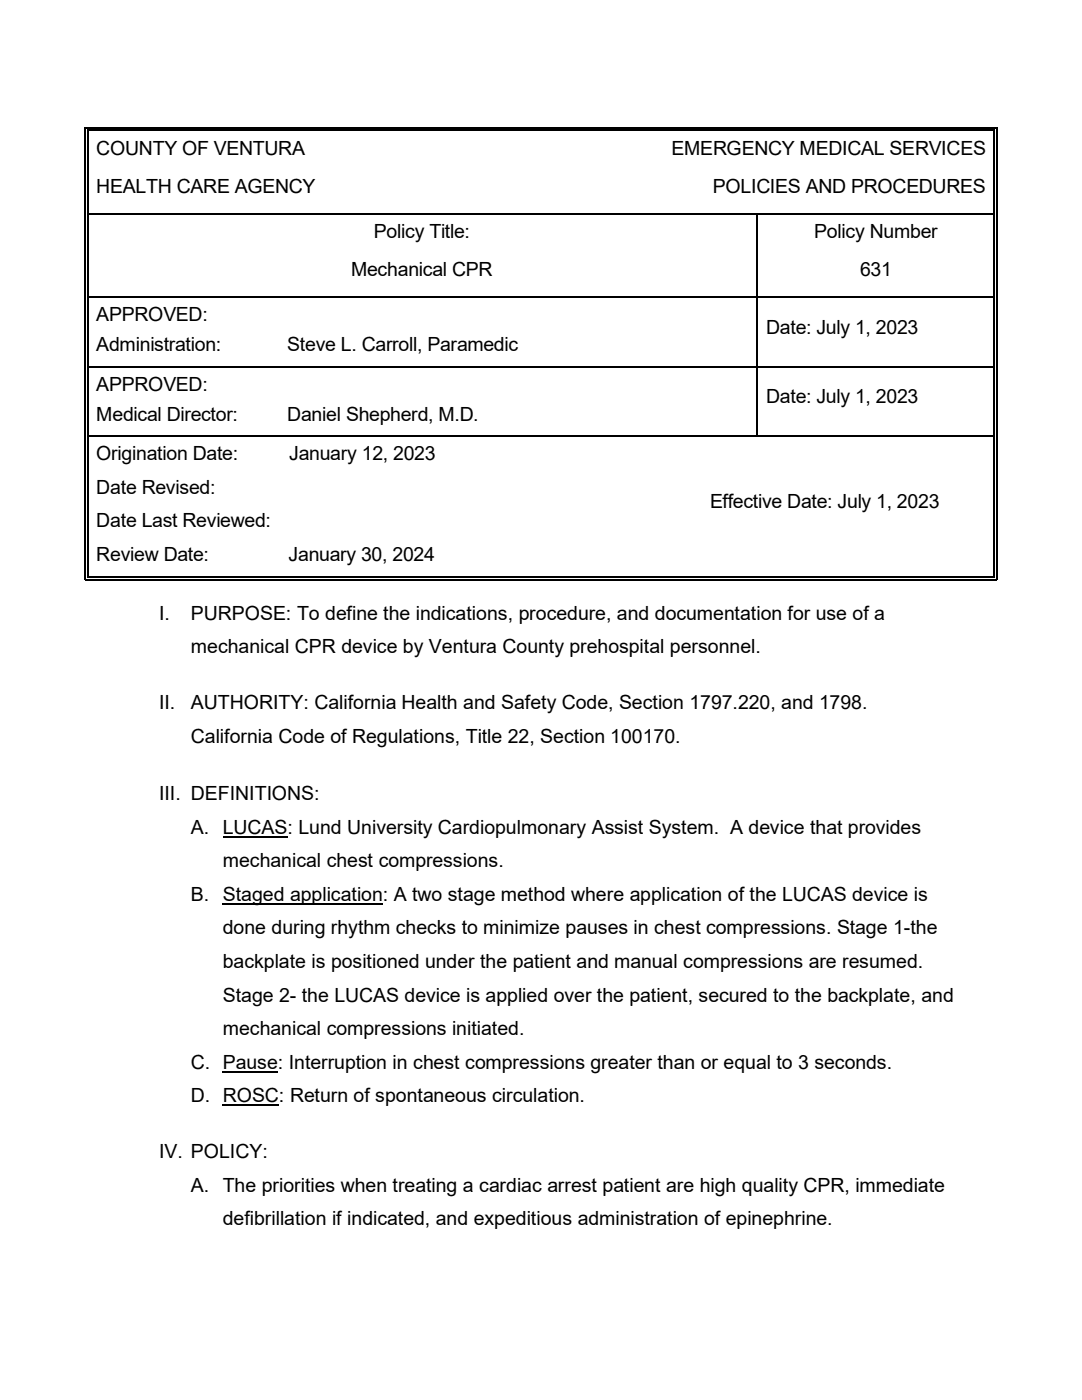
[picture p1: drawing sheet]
<svg xmlns="http://www.w3.org/2000/svg" width="216mm" height="279mm" viewBox="0 0 216 279" stroke-linecap="round" stroke-linejoin="round" font-family="sans-serif">
<defs><g id="words">
<g font-size="3.9">
<text x="19.2" y="30.9">COUNTY OF VENTURA</text>
<text x="134" y="30.9">EMERGENCY MEDICAL SERVICES</text>
<text x="19.2" y="38.5">HEALTH CARE AGENCY</text>
<text x="142.2" y="38.5">POLICIES AND PROCEDURES</text>
<text x="74.6" y="47.5">Policy Title:</text>
<text x="162.5" y="47.5">Policy Number</text>
<text x="70.1" y="55.1">Mechanical CPR</text>
<text x="171.6" y="55.1">631</text>
<text x="19.2" y="64.1">APPROVED:</text>
<text x="19.2" y="70">Administration:</text>
<text x="57.3" y="70">Steve L. Carroll, Paramedic</text>
<text x="152.9" y="66.6">Date: July 1, 2023</text>
<text x="19.2" y="78.1">APPROVED:</text>
<text x="19.2" y="84">Medical Director:</text>
<text x="57.3" y="84">Daniel Shepherd, M.D.</text>
<text x="152.9" y="80.5">Date: July 1, 2023</text>
<text x="19.2" y="91.9">Origination Date:</text>
<text x="57.7" y="91.9">January 12, 2023</text>
<text x="19.2" y="98.6">Date Revised:</text>
<text x="141.7" y="101.4">Effective Date: July 1, 2023</text>
<text x="19.2" y="105.2">Date Last Reviewed:</text>
<text x="19.2" y="112">Review Date:</text>
<text x="57.6" y="112">January 30, 2024</text>
<text x="31.7" y="123.7">I.</text>
<text x="38.1" y="123.7">PURPOSE: To define the indications, procedure, and documentation for use of a</text>
<text x="38.1" y="130.3">mechanical CPR device by Ventura County prehospital personnel.</text>
<text x="31.7" y="141.5">II.</text>
<text x="38.1" y="141.5">AUTHORITY: California Health and Safety Code, Section 1797.220, and 1798.</text>
<text x="38.1" y="148.2">California Code of Regulations, Title 22, Section 100170.</text>
<text x="31.7" y="159.7">III. DEFINITIONS:</text>
<text x="38.1" y="166.4">A. LUCAS: Lund University Cardiopulmonary Assist System. A device that provides</text>
<text x="44.4" y="173.1">mechanical chest compressions.</text>
<text x="38.1" y="179.8">B. Staged application:</text>
<text x="78.6" y="179.8">A two stage method where application of the LUCAS device is</text>
<text x="44.4" y="186.5">done during rhythm checks to minimize pauses in chest compressions. Stage 1-the</text>
<text x="44.4" y="193.2">backplate is positioned under the patient and manual compressions are resumed.</text>
<text x="44.4" y="199.9">Stage 2- the LUCAS device is applied over the patient, secured to the backplate, and</text>
<text x="44.4" y="206.6">mechanical compressions initiated.</text>
<text x="38.1" y="213.3">C. Pause: Interruption in chest compressions greater than or equal to 3 seconds.</text>
<text x="38.1" y="220">D. ROSC: Return of spontaneous circulation.</text>
<text x="31.8" y="231.1">IV. POLICY:</text>
<text x="38.1" y="237.8">A. The priorities when treating a cardiac arrest patient are high quality CPR, immediate</text>
<text x="44.5" y="244.5">defibrillation if indicated, and expeditious administration of epinephrine.</text>
</g>
</g></defs>
<g fill="#000">
<path d="M16.9 25.4h.3v.8h-.3zM16.9 25.4h.8v.3h-.8zM17.4 25.9h.3v.3h-.3zM101.8 25.4h.7v.3h-.7zM101.8 25.9h.7v.3h-.7zM198.2 25.4h.8v.3h-.8zM198.2 25.9h.3v.3h-.3zM198.7 25.4h.3v.8h-.3zM16.9 42.5h.3v.3h-.3zM16.9 59.1h.3v.3h-.3zM17.4 42.5h.3v.3h-.3zM17.4 59.1h.3v.3h-.3z"/>
<path d="M101.8 42.5h.2v.3h-.2zM150.8 42.5h.3v.3h-.3zM150.8 59.1h.3v.3h-.3zM198.2 42.5h.3v.3h-.3zM198.2 59.1h.3v.3h-.3zM198.7 42.5h.3v.3h-.3zM198.7 59.1h.3v.3h-.3zM16.9 73.1h.3v.3h-.3zM17.4 73.1h.3v.3h-.3zM150.8 73.1h.3v.3h-.3zM198.2 73.1h.3v.3h-.3zM198.7 73.1h.3v.3h-.3z"/>
<path d="M16.9 86.9h.3v.3h-.3zM17.4 86.9h.3v.3h-.3zM101.8 86.9h.2v.3h-.2zM150.8 86.9h.3v.3h-.3zM198.2 86.9h.3v.3h-.3zM198.7 86.9h.3v.3h-.3zM16.9 115h.3v.8h-.3zM16.9 115.5h.8v.3h-.8zM17.4 115h.3v.3h-.3zM101.5 115h.8v.3h-.8zM101.5 115.5h.8v.3h-.8zM198.2 115.5h.8v.3h-.8z"/>
<path d="M198.2 115h.3v.3h-.3zM198.7 115h.3v.8h-.3z"/>
</g>
<g fill="none" stroke="#000" stroke-width=".25">
<path d="M17.1 26.2v16.3M17.6 26.2v16.3M17.7 25.5h84.1M17.7 26h84.1M102.5 25.5h95.7M102.5 26h95.7M198.3 26.2v16.3M198.8 26.2v16.3M17.1 42.8v16.3M17.1 59.4v13.7M17.6 42.8v16.3M17.6 59.4v13.7"/>
<path d="M17.7 42.7h84.1M17.7 59.3h133.1M102 42.7h48.8M151 42.8v16.3M151 59.4v13.7M151.1 42.7h47.1M151.1 59.3h47.1M198.3 42.8v16.3M198.3 59.4v13.7M198.8 42.8v16.3M198.8 59.4v13.7M17.1 73.4v13.5"/>
<path d="M17.6 73.4v13.5M17.7 73.2h133.1M151 73.4v13.5M151.1 73.2h47.1M198.3 73.4v13.5M198.8 73.4v13.5M17.1 87.2v27.8M17.6 87.2v27.8M17.7 87h84.1M102 87h48.8M151.1 87h47.1M198.3 87.2v27.8"/>
<path d="M198.8 87.2v27.8M17.7 115.7h84.1M17.7 115.1h84.1M102.3 115.7h95.9M102.3 115.1h95.9"/>
</g>
<path d="M44.4 167h13" fill="none" stroke="#000" stroke-width=".3"/>
<path d="M78.6 176.1h106.6v4.5h-106.6z" fill-rule="evenodd" fill="#fff"/>
<path d="M44.4 180.4h32" fill="none" stroke="#000" stroke-width=".3"/>
<g fill="#fff">
<path d="M44.4 182.8h142.7v4.5h-142.7z" fill-rule="evenodd"/>
<path d="M44.4 189.6h139.8v4.4h-139.8z" fill-rule="evenodd"/>
<path d="M44.4 196.3h145.9v4.4h-145.9z" fill-rule="evenodd"/>
<path d="M44.4 202.9h60.2v4.5h-60.2z" fill-rule="evenodd"/>
<path d="M44.4 209.6h133.6v4.5h-133.6z" fill-rule="evenodd"/>
</g>
<path d="M44.4 213.8h11.1" fill="none" stroke="#000" stroke-width=".3"/>
<path d="M44.4 216.3h72.3v4.5h-72.3z" fill-rule="evenodd" fill="#fff"/>
<path d="M44.4 220.5h11.3" fill="none" stroke="#000" stroke-width=".3"/>
<use href="#words"/>
</svg>
